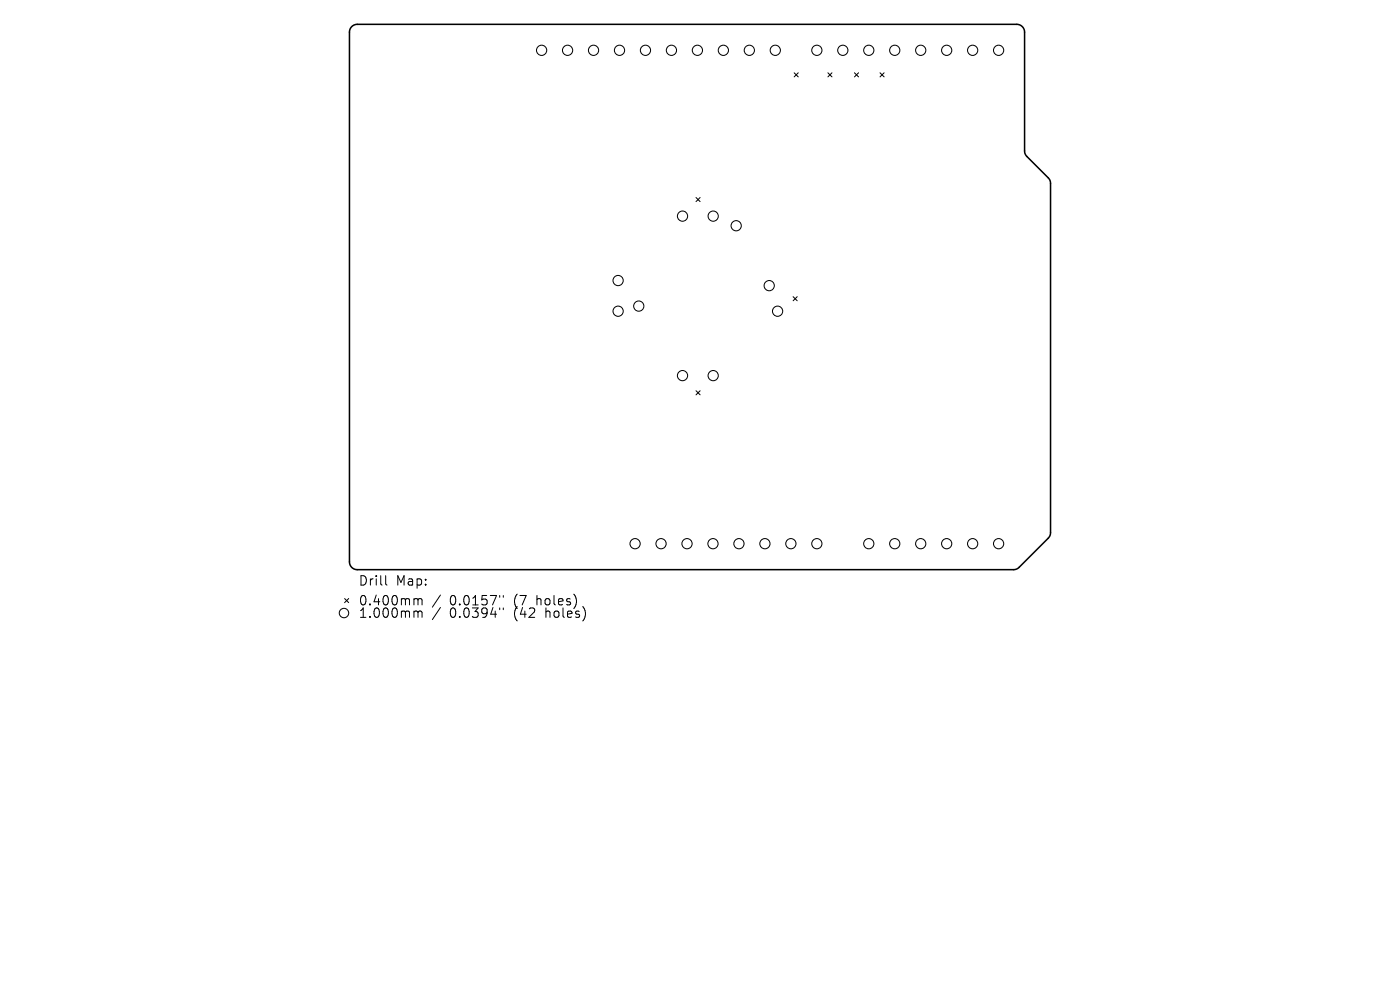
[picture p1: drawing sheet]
<svg xmlns="http://www.w3.org/2000/svg" width="297mm" height="210mm" viewBox="0 0 297 210" stroke-linecap="round" stroke-linejoin="round" font-family="sans-serif">
<defs><g id="words">
<g font-size="2.8">
<text x="76" y="124.5">Drill</text>
<text x="84" y="124.5">Map:</text>
<text x="76" y="128.7">0.400mm</text>
<text x="76" y="131.3">1.000mm</text>
<text x="95.4" y="128.7">0.0157&quot;</text>
<text x="95.4" y="131.3">0.0394&quot;</text>
<text x="109.1" y="128.7">(7</text>
<text x="109.1" y="131.3">(42</text>
<text x="114.1" y="128.7">holes)</text>
<text x="116" y="131.3">holes)</text>
</g>
</g></defs>
<path d="M74.6 5.6l.5-.3 .7-.1h139.9a1.65 1.65 0 0 1 1.7 1.6v25.5l.4 .9 4.7 4.6 .4 1v74.2l-.4 1.1-6.4 6.4-1.1 .3h-139.2a1.65 1.65 0 0 1-1.7-1.6v-112.4l.1-.6z" fill="none" stroke="#000" stroke-width=".33"/>
<g fill="none" stroke="#000" stroke-width=".22">
<path d="M168.5 15.4l.8 .9M169.3 15.4l-.8 .9M175.6 15.4l.9 .9M176.5 15.4l-.9 .9M181.3 15.4l.8 .9M182.1 15.4l-.8 .9M186.7 15.4l.9 .9M187.6 15.4l-.9 .9M147.7 41.9l.8 .9M148.5 41.9l-.8 .9M168.3 62.9l.8 .9M169.1 62.9l-.8 .9"/>
<path d="M147.7 82.9l.8 .9M148.5 82.9l-.8 .9M73.1 127l.9 .8M74 127l-.9 .8"/>
<circle cx="114.9" cy="10.7" r="1.08"/>
<circle cx="120.4" cy="10.7" r="1.08"/>
<circle cx="125.9" cy="10.7" r="1.08"/>
<circle cx="131.4" cy="10.7" r="1.08"/>
<circle cx="136.9" cy="10.7" r="1.08"/>
<circle cx="142.4" cy="10.7" r="1.08"/>
<circle cx="148" cy="10.7" r="1.08"/>
<circle cx="153.5" cy="10.7" r="1.08"/>
<circle cx="159" cy="10.7" r="1.08"/>
<circle cx="164.5" cy="10.7" r="1.08"/>
<circle cx="173.3" cy="10.7" r="1.08"/>
<circle cx="178.8" cy="10.7" r="1.08"/>
<circle cx="184.3" cy="10.7" r="1.08"/>
<circle cx="189.8" cy="10.7" r="1.08"/>
<circle cx="195.3" cy="10.7" r="1.08"/>
<circle cx="200.8" cy="10.7" r="1.08"/>
<circle cx="206.3" cy="10.7" r="1.08"/>
<circle cx="211.8" cy="10.7" r="1.08"/>
<circle cx="131.1" cy="59.5" r="1.08"/>
<circle cx="144.8" cy="45.8" r="1.08"/>
<circle cx="151.3" cy="45.8" r="1.08"/>
<circle cx="156.2" cy="47.9" r="1.08"/>
<circle cx="131.1" cy="66" r="1.08"/>
<circle cx="135.5" cy="64.9" r="1.08"/>
<circle cx="144.8" cy="79.7" r="1.08"/>
<circle cx="151.3" cy="79.7" r="1.08"/>
<circle cx="163.2" cy="60.6" r="1.08"/>
<circle cx="165" cy="66" r="1.08"/>
<circle cx="134.7" cy="115.3" r="1.08"/>
<circle cx="140.2" cy="115.3" r="1.08"/>
<circle cx="145.7" cy="115.3" r="1.08"/>
<circle cx="151.3" cy="115.3" r="1.08"/>
<circle cx="156.8" cy="115.3" r="1.08"/>
<circle cx="162.3" cy="115.3" r="1.08"/>
<circle cx="167.8" cy="115.3" r="1.08"/>
<circle cx="173.3" cy="115.3" r="1.08"/>
<circle cx="184.3" cy="115.3" r="1.08"/>
<circle cx="189.8" cy="115.3" r="1.08"/>
<circle cx="195.3" cy="115.3" r="1.08"/>
<circle cx="200.8" cy="115.3" r="1.08"/>
<circle cx="206.3" cy="115.3" r="1.08"/>
<circle cx="211.8" cy="115.3" r="1.08"/>
<circle cx="73" cy="130" r="1"/>
</g>
<g fill="none" stroke="#000" stroke-width=".21">
<path d="M81.8 122.1v1.7l.3 .3M88.1 127l.5 .1 .1 .2M88.1 129.6h.3l.3 .3M88.7 127.3l.3-.3 .4 .1 .1 1.2M88.7 127.3v1M88.7 129.9v1.1M88.7 129.9l.3-.3 .4 .1 .1 1.3M93.4 126.2l-1.7 2.6M93.4 128.9l-1.7 2.5M106 126.3v.4M106 129v.3M106.8 126.3v.4"/>
<path d="M106.8 129v.3"/>
</g>
<use href="#words"/>
</svg>
